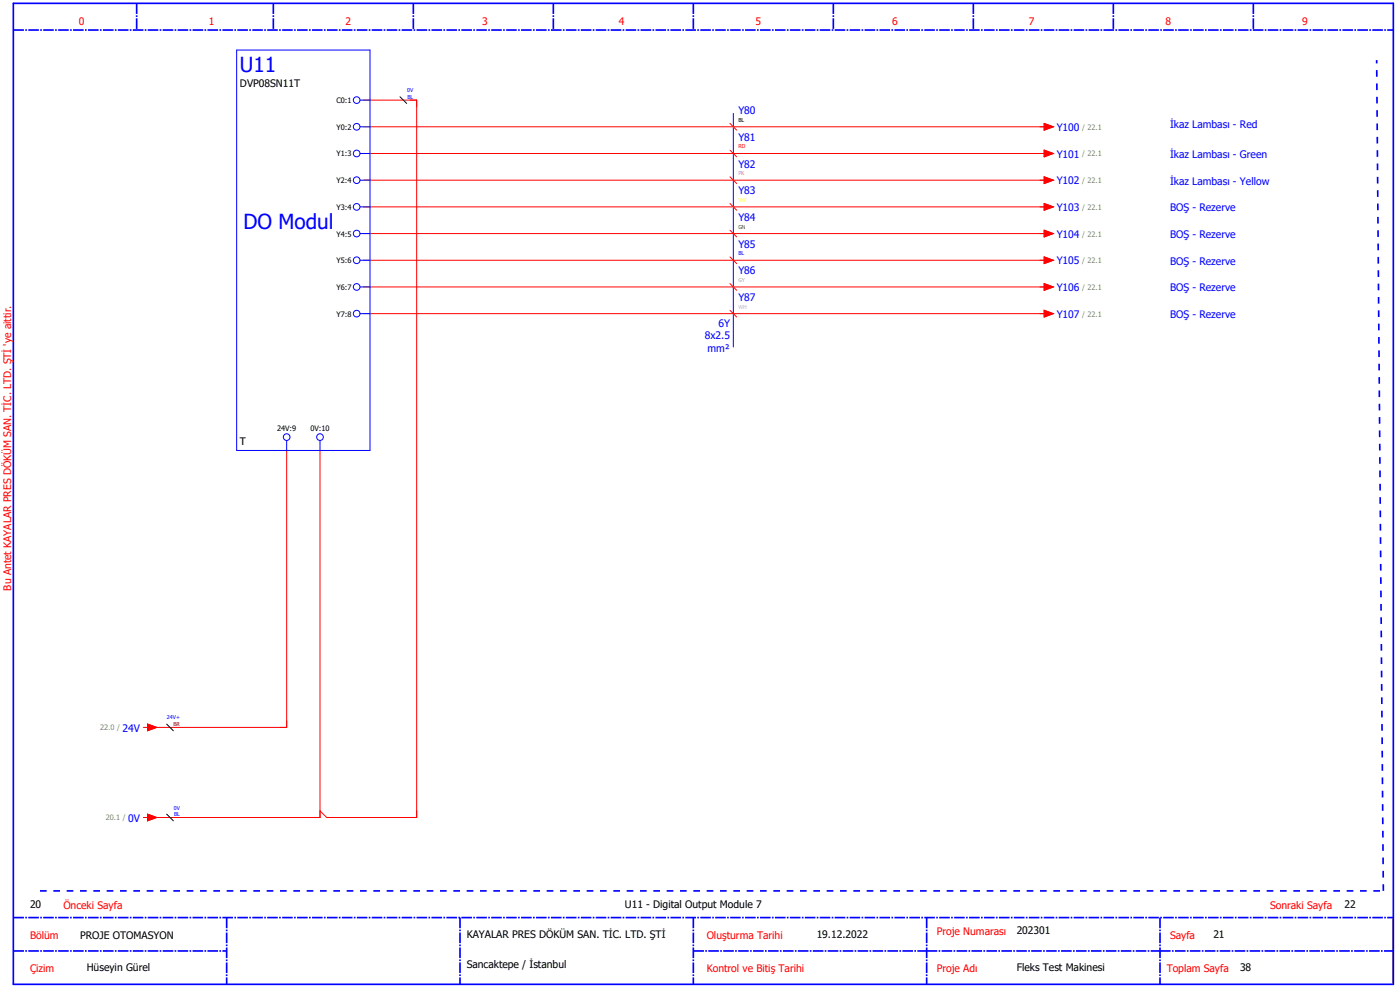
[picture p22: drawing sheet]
<svg xmlns="http://www.w3.org/2000/svg" width="420mm" height="297mm" viewBox="0 0 420 297" stroke-linecap="round" stroke-linejoin="round" font-family="sans-serif">
<defs><g id="words">
<g font-size="6.2" fill="#00f">
<text x="72" y="21.7">U11</text>
<text x="73" y="68.7">DO Modul</text>
</g>
<g font-size="3.1" fill="#f00">
<text x="23.7" y="7.4">0</text>
<text x="62.7" y="7.4">1</text>
<text x="103.7" y="7.4">2</text>
<text x="144.7" y="7.4">3</text>
<text x="185.7" y="7.4">4</text>
<text x="226.7" y="7.4">5</text>
<text x="267.7" y="7.4">6</text>
<text x="308.7" y="7.4">7</text>
<text x="349.7" y="7.4">8</text>
<text x="390.7" y="7.4">9</text>
<text x="3.4" y="177" transform="rotate(-90 3.4 177)">Bu Antet KAYALAR PRES DÖKÜM SAN. TİC. LTD. ŞTİ 'ye aittir.</text>
<text x="19" y="272.4">Önceki Sayfa</text>
<text x="381" y="272.4">Sonraki Sayfa</text>
<text x="9" y="281.4">Bölüm</text>
<text x="212" y="281.4">Oluşturma Tarihi</text>
<text x="281" y="280.4">Proje Numarası</text>
<text x="351" y="281.4">Sayfa</text>
<text x="9" y="291.4">Çizim</text>
<text x="212" y="291.4">Kontrol ve Bitiş Tarihi</text>
<text x="281" y="291.4">Proje Adı</text>
<text x="350" y="291.4">Toplam Sayfa</text>
</g>
<g font-size="3.1">
<text x="72" y="26.1">DVP08SN11T</text>
<text x="72" y="133.4">T</text>
<text x="9" y="272">20</text>
<text x="187.5" y="272.2">U11 - Digital Output Module 7</text>
<text x="403.3" y="272.2">22</text>
<text x="24" y="281.4">PROJE OTOMASYON</text>
<text x="140" y="281">KAYALAR PRES DÖKÜM SAN. TİC. LTD. ŞTİ</text>
<text x="245" y="281">19.12.2022</text>
<text x="305" y="280">202301</text>
<text x="364" y="281">21</text>
<text x="26" y="291">Hüseyin Gürel</text>
<text x="140" y="290">Sancaktepe / İstanbul</text>
<text x="305" y="291">Fleks Test Makinesi</text>
<text x="372" y="291">38</text>
</g>
<g font-size="3.1" fill="#00f">
<text x="221.5" y="34.2">Y80</text>
<text x="317" y="39.2">Y100</text>
<text x="351" y="38.4">İkaz Lambası - Red</text>
<text x="221.5" y="42.2">Y81</text>
<text x="317" y="47.2">Y101</text>
<text x="351" y="47.4">İkaz Lambası - Green</text>
<text x="221.5" y="50.2">Y82</text>
<text x="221.5" y="58.2">Y83</text>
<text x="317" y="55.2">Y102</text>
<text x="351" y="55.4">İkaz Lambası - Yellow</text>
<text x="317" y="63.2">Y103</text>
<text x="351" y="63.4">BOŞ - Rezerve</text>
<text x="221.5" y="66.2">Y84</text>
<text x="317" y="71.2">Y104</text>
<text x="351" y="71.4">BOŞ - Rezerve</text>
<text x="221.5" y="74.2">Y85</text>
<text x="221.5" y="82.2">Y86</text>
<text x="317" y="79.2">Y105</text>
<text x="351" y="79.4">BOŞ - Rezerve</text>
<text x="317" y="87.2">Y106</text>
<text x="351" y="87.4">BOŞ - Rezerve</text>
<text x="221.5" y="90.2">Y87</text>
<text x="317" y="95.2">Y107</text>
<text x="351" y="95.4">BOŞ - Rezerve</text>
<text x="211.4" y="101.6">8x2.5</text>
<text x="215.5" y="97.9">6Y</text>
<text x="212.3" y="105.4">mm²</text>
<text x="36.8" y="219.2">24V</text>
<text x="38.5" y="246.2">0V</text>
</g>
<g font-size="2.2">
<text x="100.9" y="30.9">C0:1</text>
<text x="101" y="38.9">Y0:2</text>
<text x="101" y="46.9">Y1:3</text>
<text x="101" y="54.9">Y2:4</text>
<text x="101" y="62.9">Y3:4</text>
<text x="101" y="70.9">Y4:5</text>
<text x="101" y="78.9">Y5:6</text>
<text x="101" y="86.9">Y6:7</text>
<text x="101" y="94.9">Y7:8</text>
<text x="83.1" y="129">24V:9</text>
<text x="93.1" y="129">0V:10</text>
</g>
<g font-size="2.2" fill="#7ca552">
<text x="324.6" y="38.9">/ 22.1</text>
<text x="324.6" y="46.9">/ 22.1</text>
<text x="324.6" y="54.9">/ 22.1</text>
<text x="324.6" y="62.9">/ 22.1</text>
<text x="324.6" y="70.9">/ 22.1</text>
<text x="324.6" y="78.9">/ 22.1</text>
<text x="324.6" y="86.9">/ 22.1</text>
<text x="324.6" y="94.9">/ 22.1</text>
<text x="30" y="218.9">22.0 /</text>
<text x="31.7" y="245.9">20.1 /</text>
</g>
<g font-size="1.6" fill="#00f">
<text x="122.2" y="27.6">0V</text>
<text x="122.2" y="29.6">BL</text>
<text x="221.5" y="76.5">BL</text>
<text x="50.1" y="215.6">24V+</text>
<text x="52.2" y="242.6">0V</text>
<text x="52.2" y="244.6">BL</text>
</g>
<text font-size="1.6" x="221.5" y="36.5">BL</text>
<text font-size="1.6" fill="#f00" x="221.5" y="44.5">RD</text>
<text font-size="1.6" fill="#f0f" x="221.5" y="52.5">PK</text>
<text font-size="1.6" fill="#ff0" x="221.5" y="60.5">YW</text>
<text font-size="1.6" fill="#00be00" x="221.5" y="68.5">GN</text>
<text font-size="1.6" fill="#afafaf" x="221.5" y="84.5">GY</text>
<text font-size="1.6" fill="#bfbfbf" x="221.5" y="92.5">WH</text>
<text font-size="1.6" fill="#7f0000" x="52" y="217.6">BR</text>
</g></defs>
<path d="M4 1h414v294h-414z" fill="none" stroke="#00f" stroke-width=".5"/>
<g fill="none" stroke="#00f" stroke-width=".5" stroke-dasharray="3.2 .4 .5 .4" stroke-linecap="butt">
<path d="M4 9h414M41 1v8M82 1v8M124 1v8M166 1v8M208 1v8M250 1v8M292 1v8M334 1v8M376 1v8M4 275h414M68 275v20"/>
<path d="M138 275v20M208 275v20M278 275v20M348 275v20M4 285h64M208 285h70M278 285h70M348 285h70"/>
</g>
<path d="M418 275v20" fill="none" stroke="#000" stroke-width=".35"/>
<path d="M12 267h403M415 267l-2-249" fill="none" stroke="#00f" stroke-width=".5" stroke-dasharray="2 2" stroke-linecap="butt"/>
<g fill="none" stroke="#f00" stroke-width=".3">
<path d="M109 30h16v215h-27l-2-2M109 38h205M219 37l2 2M313.3 37l2.7 1-2.7 1zM109 46h205M109 54h205M219 45l2 2M219 53l2 2M313.3 45l2.7 1-2.7 1zM313.3 53l2.7 1-2.7 1zM109 62h205M109 70h205"/>
<path d="M109 78h205M219 61l2 2M219 69l2 2M219 77l2 2M313.3 61l2.7 1-2.7 1zM313.3 69l2.7 1-2.7 1zM313.3 77l2.7 1-2.7 1zM109 86h205M109 94h205M219 85l2 2M219 93l2 2M313.3 85l2.7 1-2.7 1z"/>
<path d="M313.3 93l2.7 1-2.7 1zM86 135v83h-41M96 135v110h-51M43 218h1.2M44.2 217l2.8 1-2.8 1zM43 245h1.2M44.2 244l2.8 1-2.8 1z"/>
</g>
<g fill="none" stroke="#00f" stroke-width=".3">
<path d="M71 15h40v120h-40zM108 30h3M108 38h3M220 34v70M108 46h3M108 54h3M108 62h3M108 70h3M108 78h3M108 86h3M108 94h3M86 132v3"/>
<path d="M96 132v3"/>
<circle cx="107" cy="30" r="1"/>
<circle cx="107" cy="38" r="1"/>
<circle cx="107" cy="54" r="1"/>
<circle cx="107" cy="46" r="1"/>
<circle cx="107" cy="78" r="1"/>
<circle cx="107" cy="70" r="1"/>
<circle cx="107" cy="62" r="1"/>
<circle cx="107" cy="94" r="1"/>
<circle cx="107" cy="86" r="1"/>
<circle cx="86" cy="131" r="1"/>
<circle cx="96" cy="131" r="1"/>
</g>
<g fill="#f00" stroke="#f00" stroke-width=".3">
<path d="M44.2 217l2.8 1-2.8 1z"/>
<path d="M44.2 244l2.8 1-2.8 1z"/>
<path d="M313.3 37l2.7 1-2.7 1z"/>
<path d="M313.3 45l2.7 1-2.7 1z"/>
<path d="M313.3 53l2.7 1-2.7 1z"/>
<path d="M313.3 61l2.7 1-2.7 1z"/>
<path d="M313.3 69l2.7 1-2.7 1z"/>
<path d="M313.3 77l2.7 1-2.7 1z"/>
<path d="M313.3 85l2.7 1-2.7 1z"/>
<path d="M313.3 93l2.7 1-2.7 1z"/>
</g>
<path d="M120 29l2 2M50 217l2 2M50 244l2 2" fill="none" stroke="#000" stroke-width=".3"/>
<use href="#words"/>
</svg>
